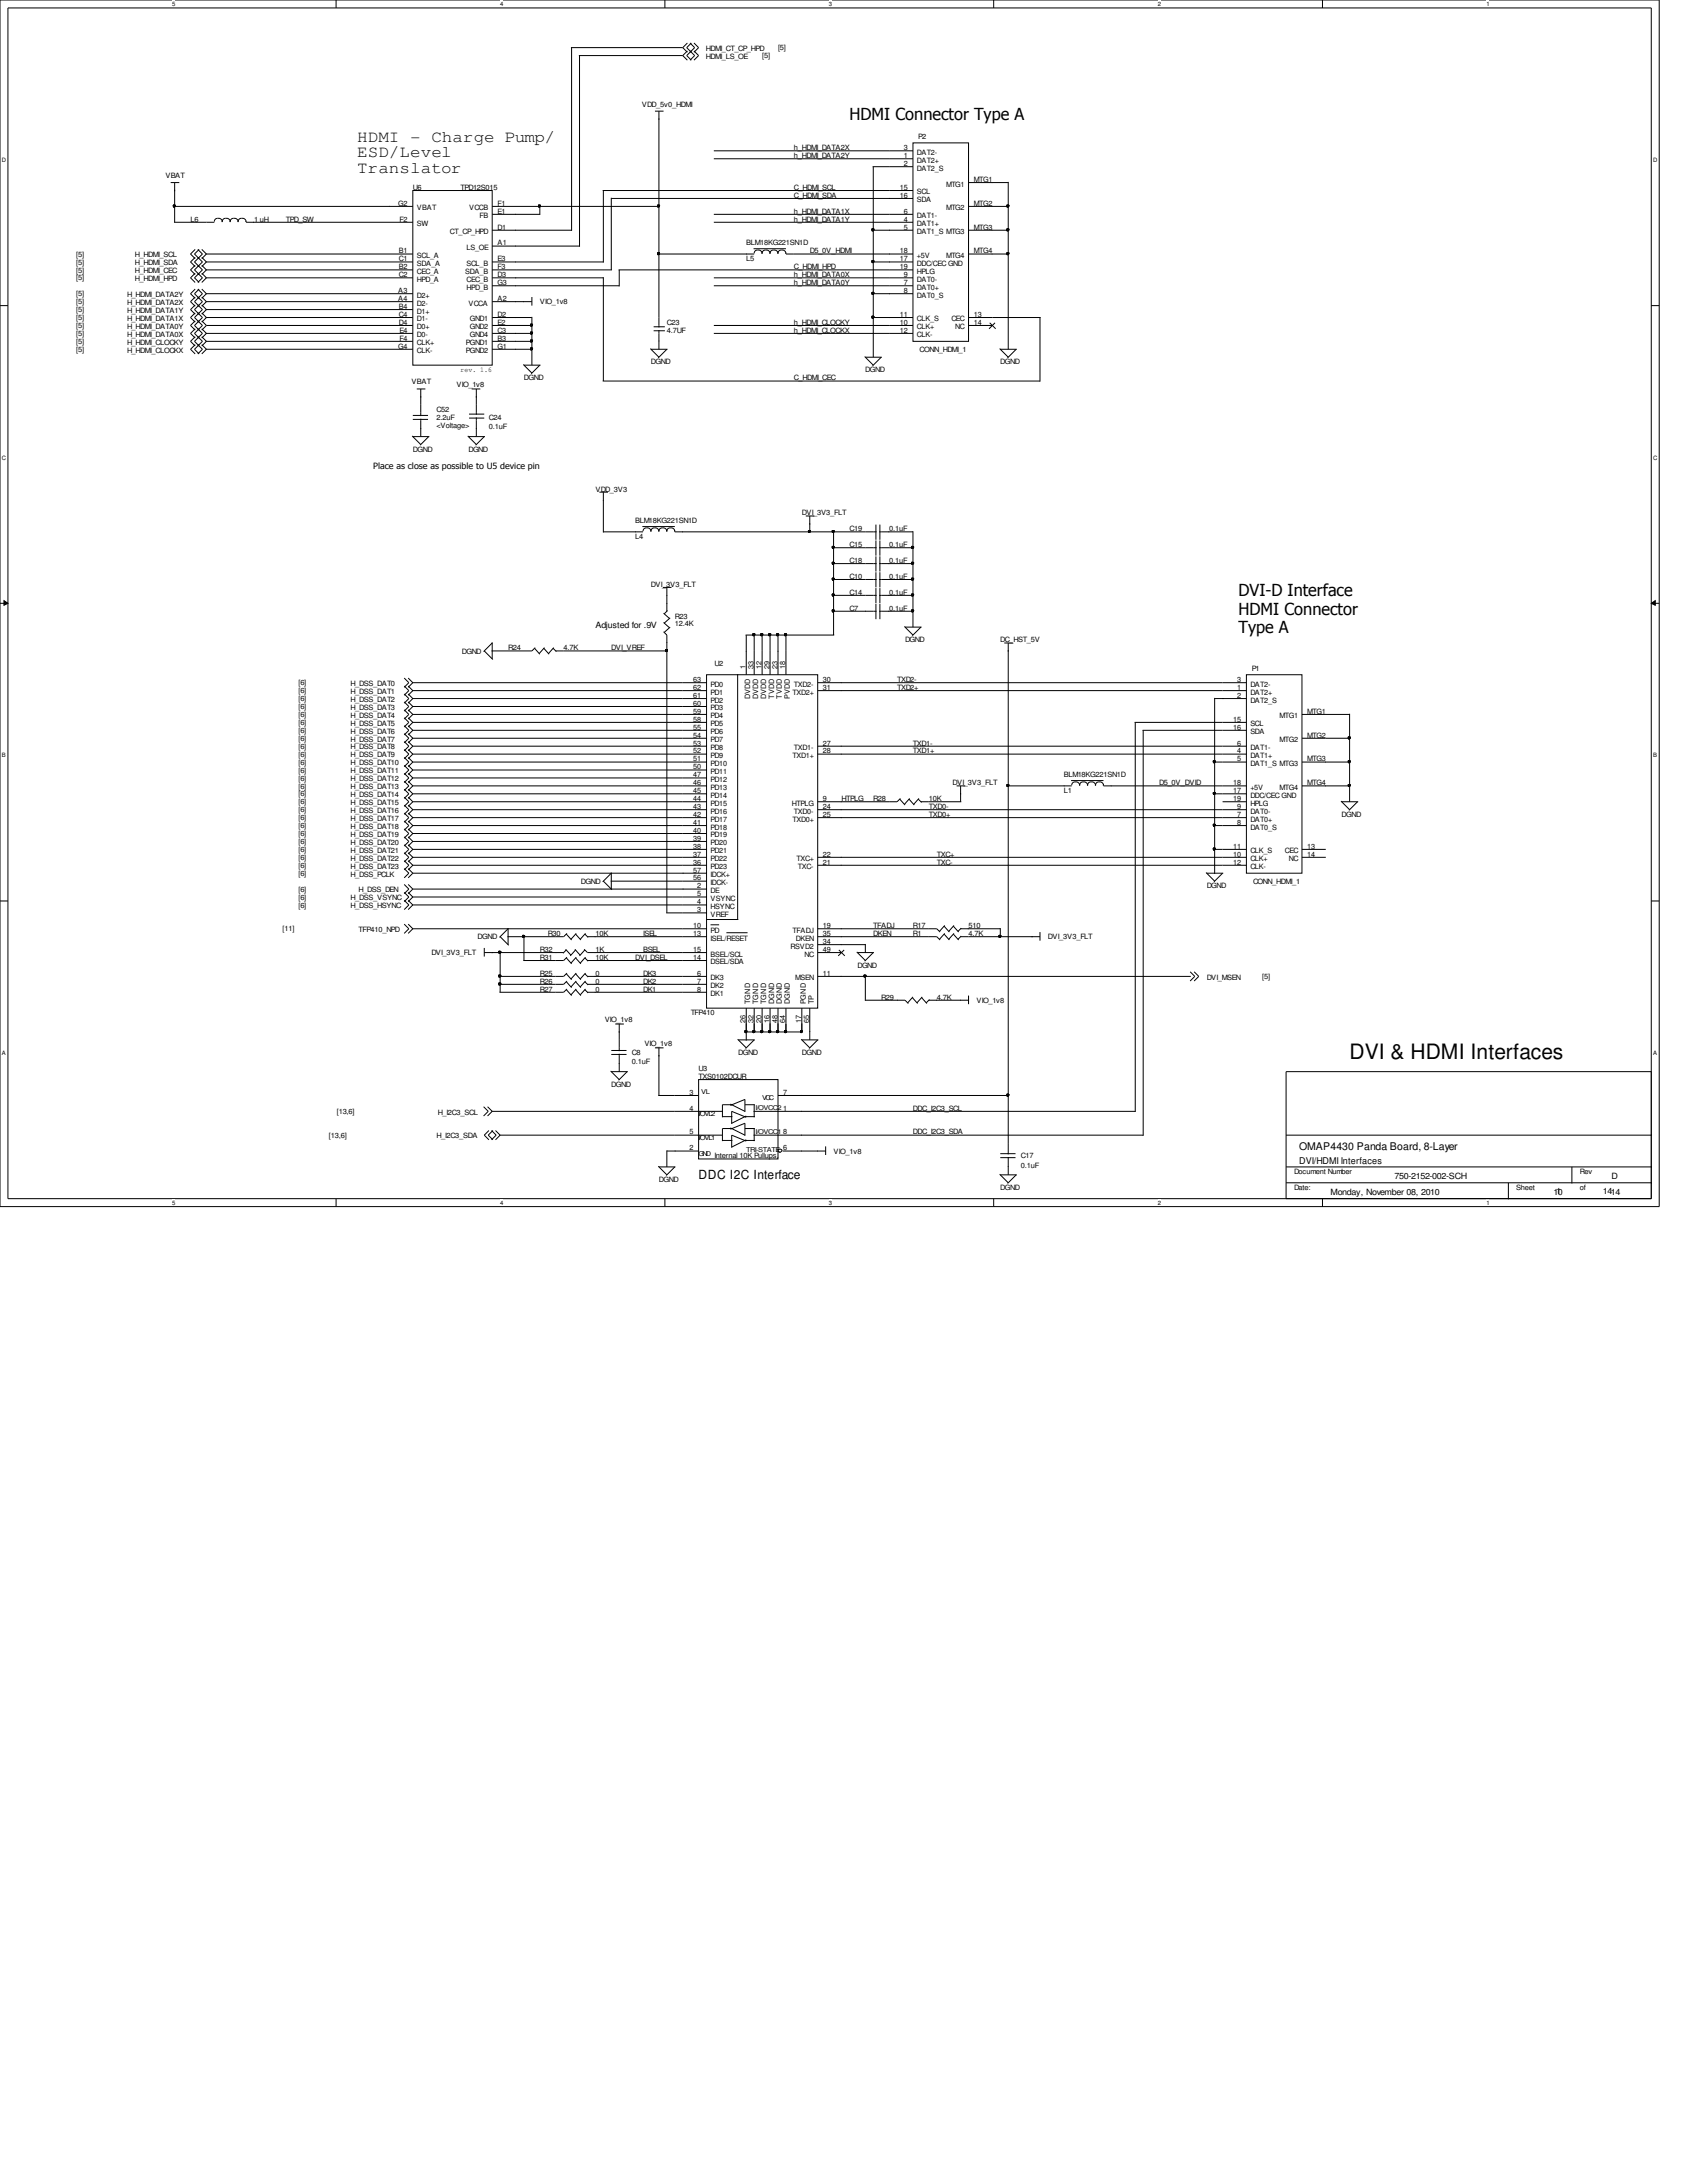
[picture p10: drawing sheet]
<svg xmlns="http://www.w3.org/2000/svg" width="216mm" height="279mm" viewBox="0 0 216 279" stroke-linecap="round" stroke-linejoin="round" font-family="sans-serif">
<defs><g id="words">
<text font-size="2.7" x="172.7" y="135.6">DVI &amp; HDMI Interfaces</text>
<g font-size="2.1">
<text x="108.7" y="15.3">HDMI Connector Type A</text>
<text x="45.7" y="18.1">HDMI - Charge Pump/</text>
<text x="45.7" y="20.2">ESD/Level</text>
<text x="45.7" y="22.2">Translator</text>
<text x="158.5" y="76.3">DVI-D Interface</text>
<text x="158.5" y="78.7">HDMI Connector</text>
<text x="158.5" y="81">Type A</text>
</g>
<text font-size="1.6" x="89.4" y="150.9">DDC I2C Interface</text>
<text font-size="1.4" x="166.3" y="147.2">OMAP4430 Panda Board, 8-Layer</text>
<text font-size="1.2" x="166.3" y="149">DVI/HDMI Interfaces</text>
<g font-size="1.1">
<text x="47.8" y="60">Place as close as possible to U5 device pin</text>
<text x="76.2" y="80.3">Adjusted for .9V</text>
<text x="170.3" y="152.9">Monday, November 08, 2010</text>
<text x="178.5" y="150.9">750-2152-002-SCH</text>
<text x="198.8" y="152.9">10</text>
<text x="199.1" y="152.8">1</text>
<text x="205.1" y="152.8">1414</text>
<text x="206.2" y="150.9">D</text>
</g>
<g font-size=".9">
<text x="90.3" y="7.5">HDMI_LS_OE</text>
<text x="90.3" y="6.5">HDMI_CT_CP_HPD</text>
<text x="97.5" y="7.5">[5]</text>
<text x="99.6" y="6.4">[5]</text>
<text x="82.1" y="13.6">VDD_5v0_HDMI</text>
<text x="117.5" y="17.8">P2</text>
<text x="21.2" y="22.8">VBAT</text>
<text x="101.6" y="19.2">h_HDMI_DATA2X</text>
<text x="101.6" y="20.2">h_HDMI_DATA2Y</text>
<text x="115.7" y="20.2">1</text>
<text x="115.7" y="21.3">2</text>
<text x="115.7" y="19.2">3</text>
<text x="117.3" y="20.8">DAT2+</text>
<text x="117.3" y="21.8">DAT2_S</text>
<text x="117.3" y="19.8">DAT2-</text>
<text x="121.1" y="23.9">MTG1</text>
<text x="124.6" y="23.3">MTG1</text>
<text x="24.4" y="28.4">L6</text>
<text x="32.5" y="28.4">1 uH</text>
<text x="36.6" y="28.4">TPD_SW</text>
<text x="51" y="26.3">G2</text>
<text x="51.1" y="28.4">F2</text>
<text x="52.8" y="24.3">U6</text>
<text x="53.3" y="26.9">VBAT</text>
<text x="53.3" y="29">SW</text>
<text x="57.6" y="30">CT_CP_HPD</text>
<text x="58.9" y="24.3">TPD12S015</text>
<text x="60" y="26.9">VCCB</text>
<text x="61.4" y="27.9">FB</text>
<text x="63.7" y="29.4">D1</text>
<text x="63.7" y="26.3">F1</text>
<text x="63.7" y="27.3">E1</text>
<text x="101.6" y="24.3">C_HDMI_SCL</text>
<text x="101.6" y="25.3">C_HDMI_SDA</text>
<text x="101.6" y="27.3">h_HDMI_DATA1X</text>
<text x="101.6" y="28.4">h_HDMI_DATA1Y</text>
<text x="115.1" y="24.3">15</text>
<text x="115.1" y="25.3">16</text>
<text x="115.7" y="28.4">4</text>
<text x="115.7" y="29.4">5</text>
<text x="115.7" y="27.3">6</text>
<text x="117.3" y="29">DAT1+</text>
<text x="117.3" y="30">DAT1_S MTG3</text>
<text x="117.3" y="27.9">DAT1-</text>
<text x="117.3" y="24.9">SCL</text>
<text x="117.3" y="25.9">SDA</text>
<text x="121.1" y="26.9">MTG2</text>
<text x="124.6" y="29.4">MTG3</text>
<text x="124.6" y="26.3">MTG2</text>
<text x="9.7" y="32.9">[5]</text>
<text x="9.7" y="33.9">[5]</text>
<text x="9.7" y="35.9">[5]</text>
<text x="9.7" y="34.9">[5]</text>
<text x="17.3" y="32.9">H_HDMI_SCL</text>
<text x="17.3" y="34">H_HDMI_SDA</text>
<text x="17.3" y="36">H_HDMI_HPD</text>
<text x="17.3" y="35">H_HDMI_CEC</text>
<text x="51.1" y="32.4">B1</text>
<text x="51.1" y="33.4">C1</text>
<text x="51.1" y="34.5">B2</text>
<text x="51.1" y="35.5">C2</text>
<text x="53.3" y="33">SCL_A</text>
<text x="53.3" y="34">SDA_A</text>
<text x="53.3" y="35.1">CEC_A</text>
<text x="59.5" y="35.1">SDA_B</text>
<text x="59.7" y="34">SCL_B</text>
<text x="59.7" y="32">LS_OE</text>
<text x="63.7" y="35.5">D3</text>
<text x="63.7" y="33.4">E3</text>
<text x="63.7" y="34.5">F3</text>
<text x="63.7" y="31.4">A1</text>
<text x="95.5" y="33.4">L5</text>
<text x="95.5" y="31.4">BLM18KG221SN1D</text>
<text x="101.6" y="34.5">C_HDMI_HPD</text>
<text x="101.6" y="35.5">h_HDMI_DATA0X</text>
<text x="103.6" y="32.4">D5_0V_HDMI</text>
<text x="115.1" y="33.4">17</text>
<text x="115.1" y="32.4">18</text>
<text x="115.1" y="34.5">19</text>
<text x="115.7" y="35.5">9</text>
<text x="117.3" y="34">DDC/CEC GND</text>
<text x="117.3" y="33">+5V</text>
<text x="117.3" y="35.1">HPLG</text>
<text x="121.1" y="33">MTG4</text>
<text x="124.6" y="32.4">MTG4</text>
<text x="9.7" y="41">[5]</text>
<text x="9.7" y="40">[5]</text>
<text x="9.7" y="38.9">[5]</text>
<text x="9.7" y="37.9">[5]</text>
<text x="9.7" y="42">[5]</text>
<text x="16.3" y="41.1">H_HDMI_DATA1X</text>
<text x="16.3" y="40">H_HDMI_DATA1Y</text>
<text x="16.3" y="39">H_HDMI_DATA2X</text>
<text x="16.3" y="38">H_HDMI_DATA2Y</text>
<text x="51" y="38.5">A4</text>
<text x="51" y="37.5">A3</text>
<text x="51.1" y="41.6">D4</text>
<text x="51.1" y="40.6">C4</text>
<text x="51.1" y="39.5">B4</text>
<text x="53.3" y="41.1">D1-</text>
<text x="53.3" y="40.1">D1+</text>
<text x="53.3" y="39.1">D2-</text>
<text x="53.3" y="38.1">D2+</text>
<text x="53.3" y="36.1">HPD_A</text>
<text x="59.7" y="36.1">CEC_B</text>
<text x="59.7" y="37.1">HPD_B</text>
<text x="59.9" y="39.1">VCCA</text>
<text x="60.1" y="41.1">GND1</text>
<text x="63.7" y="41.6">E2</text>
<text x="63.7" y="40.6">D2</text>
<text x="63.7" y="36.5">G3</text>
<text x="63.7" y="38.5">A2</text>
<text x="69.1" y="38.9">VIO_1v8</text>
<text x="85.3" y="41.6">C23</text>
<text x="101.6" y="41.6">h_HDMI_CLOCKY</text>
<text x="101.6" y="36.5">h_HDMI_DATA0Y</text>
<text x="115.1" y="41.6">10</text>
<text x="115.1" y="40.6">11</text>
<text x="115.7" y="36.5">7</text>
<text x="115.7" y="37.5">8</text>
<text x="117.3" y="37.1">DAT0+</text>
<text x="117.3" y="38.1">DAT0_S</text>
<text x="117.3" y="36.1">DAT0-</text>
<text x="117.3" y="41.1">CLK_S</text>
<text x="121.8" y="41.1">CEC</text>
<text x="124.6" y="40.6">13</text>
<text x="124.6" y="41.6">14</text>
<text x="9.7" y="45">[5]</text>
<text x="9.7" y="44">[5]</text>
<text x="9.7" y="43">[5]</text>
<text x="16.3" y="45.1">H_HDMI_CLOCKX</text>
<text x="16.3" y="44.1">H_HDMI_CLOCKY</text>
<text x="16.3" y="43.1">H_HDMI_DATA0X</text>
<text x="16.3" y="42.1">H_HDMI_DATA0Y</text>
<text x="51" y="44.6">G4</text>
<text x="51.1" y="43.6">F4</text>
<text x="51.1" y="42.6">E4</text>
<text x="53.3" y="44.2">CLK+</text>
<text x="53.3" y="45.2">CLK-</text>
<text x="53.3" y="43.2">D0-</text>
<text x="53.3" y="42.2">D0+</text>
<text x="58.9" y="47.7">rev. 1.6</text>
<text x="59.6" y="45.2">PGND2</text>
<text x="59.6" y="44.2">PGND1</text>
<text x="60.1" y="43.2">GND4</text>
<text x="60.1" y="42.2">GND2</text>
<text x="63.7" y="44.6">G1</text>
<text x="63.7" y="42.6">C3</text>
<text x="63.7" y="43.6">B3</text>
<text x="83.3" y="46.7">DGND</text>
<text x="85.3" y="42.6">4.7UF</text>
<text x="101.6" y="42.6">h_HDMI_CLOCKX</text>
<text x="110.7" y="47.7">DGND</text>
<text x="115.1" y="42.6">12</text>
<text x="117.3" y="42.2">CLK+</text>
<text x="117.3" y="43.2">CLK-</text>
<text x="117.7" y="45">CONN_HDMI_1</text>
<text x="122.3" y="42.2">NC</text>
<text x="128" y="46.7">DGND</text>
<text x="52.7" y="49.2">VBAT</text>
<text x="55.9" y="52.7">C52</text>
<text x="55.9" y="53.8">2.2uF</text>
<text x="58.4" y="49.5">VIO_1v8</text>
<text x="62.6" y="53.8">C24</text>
<text x="67.1" y="48.7">DGND</text>
<text x="101.6" y="48.7">C_HDMI_CEC</text>
<text x="52.8" y="57.8">DGND</text>
<text x="55.9" y="54.8">&lt;Voltage&gt;</text>
<text x="59.9" y="57.8">DGND</text>
<text x="62.6" y="54.9">0.1uF</text>
<text x="76.2" y="62.9">VDD_3V3</text>
<text x="102.6" y="66">DVI_3V3_FLT</text>
<text x="81.3" y="69">L4</text>
<text x="81.3" y="67">BLM18KG221SN1D</text>
<text x="108.7" y="68">C19</text>
<text x="108.7" y="70">C15</text>
<text x="113.8" y="68">0.1uF</text>
<text x="113.8" y="70">0.1uF</text>
<text x="83.3" y="75.1">DVI_3V3_FLT</text>
<text x="108.7" y="72.1">C18</text>
<text x="108.7" y="76.1">C14</text>
<text x="108.7" y="74.1">C10</text>
<text x="113.8" y="72.1">0.1uF</text>
<text x="113.8" y="76.1">0.1uF</text>
<text x="113.8" y="74.1">0.1uF</text>
<text x="59.1" y="83.7">DGND</text>
<text x="65" y="83.2">R24</text>
<text x="72.1" y="83.2">4.7K</text>
<text x="78.2" y="83.2">DVI_VREF</text>
<text x="86.4" y="79.2">R23</text>
<text x="86.4" y="80.2">12.4K</text>
<text x="108.7" y="78.1">C7</text>
<text x="113.8" y="78.1">0.1uF</text>
<text x="115.8" y="82.2">DGND</text>
<text x="128" y="82.2">DC_HST_5V</text>
<text x="38.2" y="87.7">[6]</text>
<text x="38.2" y="88.7">[6]</text>
<text x="38.2" y="89.7">[6]</text>
<text x="44.9" y="87.8">H_DSS_DAT0</text>
<text x="44.9" y="88.8">H_DSS_DAT1</text>
<text x="44.9" y="89.8">H_DSS_DAT2</text>
<text x="88.7" y="89.3">61</text>
<text x="88.7" y="88.3">62</text>
<text x="88.7" y="87.3">63</text>
<text x="90.9" y="89.9">PD2</text>
<text x="90.9" y="88.9">PD1</text>
<text x="90.9" y="87.9">PD0</text>
<text x="91.4" y="85.3">U2</text>
<text x="95.4" y="85.7" transform="rotate(-90 95.4 85.7)">1</text>
<text x="96" y="89.5" transform="rotate(-90 96 89.5)">DVDD</text>
<text x="96.4" y="85.7" transform="rotate(-90 96.4 85.7)">33</text>
<text x="97" y="89.5" transform="rotate(-90 97 89.5)">DVDD</text>
<text x="97.5" y="85.7" transform="rotate(-90 97.5 85.7)">12</text>
<text x="98" y="89.5" transform="rotate(-90 98 89.5)">DVDD</text>
<text x="98.5" y="85.7" transform="rotate(-90 98.5 85.7)">29</text>
<text x="99.1" y="89.4" transform="rotate(-90 99.1 89.4)">TVDD</text>
<text x="99.5" y="85.7" transform="rotate(-90 99.5 85.7)">23</text>
<text x="100.1" y="89.4" transform="rotate(-90 100.1 89.4)">TVDD</text>
<text x="100.5" y="85.7" transform="rotate(-90 100.5 85.7)">18</text>
<text x="101.1" y="89.4" transform="rotate(-90 101.1 89.4)">PVDD</text>
<text x="101.4" y="88.9">TXD2+</text>
<text x="101.6" y="87.9">TXD2-</text>
<text x="105.3" y="87.3">30</text>
<text x="105.3" y="88.3">31</text>
<text x="114.8" y="88.3">TXD2+</text>
<text x="114.8" y="87.3">TXD2-</text>
<text x="158.3" y="88.3">1</text>
<text x="158.3" y="89.3">2</text>
<text x="158.3" y="87.3">3</text>
<text x="160" y="88.9">DAT2+</text>
<text x="160" y="89.9">DAT2_S</text>
<text x="160" y="87.9">DAT2-</text>
<text x="160.2" y="85.9">P1</text>
<text x="38.2" y="90.8">[6]</text>
<text x="38.2" y="91.8">[6]</text>
<text x="38.2" y="92.8">[6]</text>
<text x="38.2" y="93.8">[6]</text>
<text x="38.2" y="94.8">[6]</text>
<text x="38.2" y="95.8">[6]</text>
<text x="44.9" y="90.8">H_DSS_DAT3</text>
<text x="44.9" y="91.9">H_DSS_DAT4</text>
<text x="44.9" y="92.9">H_DSS_DAT5</text>
<text x="44.9" y="93.9">H_DSS_DAT6</text>
<text x="44.9" y="94.9">H_DSS_DAT7</text>
<text x="44.9" y="95.9">H_DSS_DAT8</text>
<text x="88.7" y="95.4">53</text>
<text x="88.7" y="94.4">54</text>
<text x="88.7" y="93.4">55</text>
<text x="88.7" y="92.4">58</text>
<text x="88.7" y="91.4">59</text>
<text x="88.7" y="90.3">60</text>
<text x="90.9" y="95">PD7</text>
<text x="90.9" y="94">PD6</text>
<text x="90.9" y="93">PD5</text>
<text x="90.9" y="91.9">PD4</text>
<text x="90.9" y="90.9">PD3</text>
<text x="105.3" y="95.4">27</text>
<text x="116.8" y="95.4">TXD1-</text>
<text x="157.8" y="92.4">15</text>
<text x="157.8" y="93.4">16</text>
<text x="158.3" y="95.4">6</text>
<text x="160" y="93">SCL</text>
<text x="160" y="94">SDA</text>
<text x="163.7" y="95">MTG2</text>
<text x="163.7" y="91.9">MTG1</text>
<text x="167.3" y="94.4">MTG2</text>
<text x="167.3" y="91.4">MTG1</text>
<text x="38.2" y="96.9">[6]</text>
<text x="38.2" y="97.9">[6]</text>
<text x="38.2" y="98.9">[6]</text>
<text x="38.2" y="99.9">[6]</text>
<text x="38.2" y="100.9">[6]</text>
<text x="38.2" y="101.9">[6]</text>
<text x="44.9" y="96.9">H_DSS_DAT9</text>
<text x="44.9" y="98">H_DSS_DAT10</text>
<text x="44.9" y="99">H_DSS_DAT11</text>
<text x="44.9" y="100">H_DSS_DAT12</text>
<text x="44.9" y="101">H_DSS_DAT13</text>
<text x="88.7" y="101.5">45</text>
<text x="88.7" y="100.5">46</text>
<text x="88.7" y="99.5">47</text>
<text x="88.7" y="98.5">50</text>
<text x="88.7" y="97.5">51</text>
<text x="88.7" y="96.4">52</text>
<text x="90.9" y="99.1">PD11</text>
<text x="90.9" y="98">PD10</text>
<text x="90.9" y="97">PD9</text>
<text x="90.9" y="96">PD8</text>
<text x="90.9" y="101.1">PD13</text>
<text x="90.9" y="100.1">PD12</text>
<text x="101.4" y="97">TXD1+</text>
<text x="101.6" y="96">TXD1-</text>
<text x="105.3" y="96.4">28</text>
<text x="116.8" y="96.4">TXD1+</text>
<text x="121.9" y="100.5">DVI_3V3_FLT</text>
<text x="136.1" y="101.5">L1</text>
<text x="136.1" y="99.5">BLM18KG221SN1D</text>
<text x="148.3" y="100.5">D5_0V_DVID</text>
<text x="157.8" y="101.5">17</text>
<text x="157.8" y="100.5">18</text>
<text x="158.3" y="96.4">4</text>
<text x="158.3" y="97.5">5</text>
<text x="160" y="97">DAT1+</text>
<text x="160" y="98">DAT1_S MTG3</text>
<text x="160" y="96">DAT1-</text>
<text x="160" y="101.1">+5V</text>
<text x="163.7" y="101.1">MTG4</text>
<text x="167.3" y="97.5">MTG3</text>
<text x="167.3" y="100.5">MTG4</text>
<text x="38.2" y="103">[6]</text>
<text x="38.2" y="104">[6]</text>
<text x="38.2" y="105">[6]</text>
<text x="38.2" y="106">[6]</text>
<text x="38.2" y="107">[6]</text>
<text x="44.9" y="102">H_DSS_DAT14</text>
<text x="44.9" y="103">H_DSS_DAT15</text>
<text x="44.9" y="104.1">H_DSS_DAT16</text>
<text x="44.9" y="105.1">H_DSS_DAT17</text>
<text x="44.9" y="106.1">H_DSS_DAT18</text>
<text x="44.9" y="107.1">H_DSS_DAT19</text>
<text x="88.7" y="107.6">39</text>
<text x="88.7" y="106.6">40</text>
<text x="88.7" y="105.6">41</text>
<text x="88.7" y="104.6">42</text>
<text x="88.7" y="103.5">43</text>
<text x="88.7" y="102.5">44</text>
<text x="90.9" y="107.2">PD19</text>
<text x="90.9" y="106.2">PD18</text>
<text x="90.9" y="105.2">PD17</text>
<text x="90.9" y="104.1">PD16</text>
<text x="90.9" y="103.1">PD15</text>
<text x="90.9" y="102.1">PD14</text>
<text x="101.3" y="103.1">HTPLG</text>
<text x="101.4" y="105.2">TXD0+</text>
<text x="101.6" y="104.1">TXD0-</text>
<text x="105.3" y="102.5">9</text>
<text x="105.3" y="103.5">24</text>
<text x="105.3" y="104.6">25</text>
<text x="107.7" y="102.5">HTPLG</text>
<text x="111.8" y="102.5">R28</text>
<text x="118.9" y="102.5">10K</text>
<text x="118.9" y="104.6">TXD0+</text>
<text x="118.9" y="103.5">TXD0-</text>
<text x="157.8" y="102.5">19</text>
<text x="158.3" y="104.6">7</text>
<text x="158.3" y="105.6">8</text>
<text x="158.3" y="103.5">9</text>
<text x="160" y="105.2">DAT0+</text>
<text x="160" y="106.2">DAT0_S</text>
<text x="160" y="104.1">DAT0-</text>
<text x="160" y="102.1">DDC/CEC GND</text>
<text x="160" y="103.1">HPLG</text>
<text x="171.7" y="104.6">DGND</text>
<text x="38.2" y="108">[6]</text>
<text x="38.2" y="109.1">[6]</text>
<text x="38.2" y="110.1">[6]</text>
<text x="38.2" y="111.1">[6]</text>
<text x="38.2" y="112.1">[6]</text>
<text x="44.9" y="108.1">H_DSS_DAT20</text>
<text x="44.9" y="109.1">H_DSS_DAT21</text>
<text x="44.9" y="110.2">H_DSS_DAT22</text>
<text x="44.9" y="111.2">H_DSS_DAT23</text>
<text x="44.9" y="112.2">H_DSS_PCLK</text>
<text x="74.3" y="113.1">DGND</text>
<text x="88.7" y="110.7">36</text>
<text x="88.7" y="109.6">37</text>
<text x="88.7" y="108.6">38</text>
<text x="88.7" y="112.7">56</text>
<text x="88.7" y="111.7">57</text>
<text x="89.2" y="113.7">2</text>
<text x="90.9" y="113.3">IDCK-</text>
<text x="90.9" y="112.3">IDCK+</text>
<text x="90.9" y="111.3">PD23</text>
<text x="90.9" y="110.2">PD22</text>
<text x="90.9" y="109.2">PD21</text>
<text x="90.9" y="108.2">PD20</text>
<text x="101.9" y="110.2">TXC+</text>
<text x="102.1" y="111.3">TXC-</text>
<text x="105.3" y="110.7">21</text>
<text x="105.3" y="109.6">22</text>
<text x="119.9" y="109.6">TXC+</text>
<text x="119.9" y="110.7">TXC-</text>
<text x="154.4" y="113.7">DGND</text>
<text x="157.8" y="109.6">10</text>
<text x="157.8" y="108.6">11</text>
<text x="157.8" y="110.7">12</text>
<text x="160" y="110.2">CLK+</text>
<text x="160" y="109.2">CLK_S</text>
<text x="160" y="111.3">CLK-</text>
<text x="160.4" y="113.1">CONN_HDMI_1</text>
<text x="164.4" y="109.2">CEC</text>
<text x="164.9" y="110.2">NC</text>
<text x="167.3" y="108.6">13</text>
<text x="167.3" y="109.6">14</text>
<text x="36.2" y="119.2">[11]</text>
<text x="38.2" y="114.1">[6]</text>
<text x="38.2" y="115.1">[6]</text>
<text x="38.2" y="116.2">[6]</text>
<text x="44.9" y="115.2">H_DSS_VSYNC</text>
<text x="44.9" y="116.2">H_DSS_HSYNC</text>
<text x="45.9" y="119.3">TFP410_NPD</text>
<text x="45.9" y="114.2">H_DSS_DEN</text>
<text x="70.1" y="119.8">R30</text>
<text x="76.2" y="119.8">10K</text>
<text x="82.3" y="119.8">ISEL</text>
<text x="88.7" y="118.8">10</text>
<text x="88.7" y="119.8">13</text>
<text x="89.2" y="116.8">3</text>
<text x="89.2" y="115.7">4</text>
<text x="89.2" y="114.7">5</text>
<text x="90.9" y="114.3">DE</text>
<text x="90.9" y="117.3">VREF</text>
<text x="90.9" y="116.3">HSYNC</text>
<text x="90.9" y="115.3">VSYNC</text>
<text x="90.9" y="119.4">PD</text>
<text x="101.4" y="119.4">TFADJ</text>
<text x="105.3" y="118.8">19</text>
<text x="105.3" y="119.8">35</text>
<text x="111.8" y="119.8">DKEN</text>
<text x="111.8" y="118.8">TFADJ</text>
<text x="116.8" y="119.8">R1</text>
<text x="116.8" y="118.8">R17</text>
<text x="124" y="119.8">4.7K</text>
<text x="124" y="118.8">510</text>
<text x="55.2" y="122.3">DVI_3V3_FLT</text>
<text x="61.1" y="120.2">DGND</text>
<text x="69.1" y="121.8">R32</text>
<text x="69.1" y="122.9">R31</text>
<text x="69.1" y="125.9">R26</text>
<text x="69.1" y="124.9">R25</text>
<text x="76.2" y="121.8">1K</text>
<text x="76.2" y="122.9">10K</text>
<text x="76.2" y="125.9">0</text>
<text x="76.2" y="124.9">0</text>
<text x="81.3" y="122.9">DVI_DSEL</text>
<text x="82.3" y="121.8">BSEL</text>
<text x="82.3" y="125.9">DK2</text>
<text x="82.3" y="124.9">DK3</text>
<text x="88.7" y="122.9">14</text>
<text x="88.7" y="121.8">15</text>
<text x="89.2" y="124.9">6</text>
<text x="89.2" y="125.9">7</text>
<text x="90.9" y="125.5">DK3</text>
<text x="90.9" y="120.4">ISEL/RESET</text>
<text x="90.9" y="123.4">DSEL/SDA</text>
<text x="90.9" y="122.4">BSEL/SCL</text>
<text x="101.2" y="121.4">RSVD2</text>
<text x="101.8" y="125.5">MSEN</text>
<text x="101.9" y="120.4">DKEN</text>
<text x="103" y="122.4">NC</text>
<text x="105.3" y="124.9">11</text>
<text x="105.3" y="120.8">34</text>
<text x="105.3" y="121.8">49</text>
<text x="109.7" y="123.9">DGND</text>
<text x="134.1" y="120.2">DVI_3V3_FLT</text>
<text x="154.4" y="125.4">DVI_MSEN</text>
<text x="161.5" y="125.3">[5]</text>
<text x="69.1" y="126.9">R27</text>
<text x="76.2" y="126.9">0</text>
<text x="77.4" y="130.8">VIO_1v8</text>
<text x="82.3" y="126.9">DK1</text>
<text x="88.4" y="130">TFP410</text>
<text x="89.2" y="126.9">8</text>
<text x="90.9" y="126.5">DK2</text>
<text x="90.9" y="127.5">DK1</text>
<text x="95.4" y="130.9" transform="rotate(-90 95.4 130.9)">26</text>
<text x="96" y="128.5" transform="rotate(-90 96 128.5)">TGND</text>
<text x="96.4" y="130.9" transform="rotate(-90 96.4 130.9)">32</text>
<text x="97" y="128.5" transform="rotate(-90 97 128.5)">TGND</text>
<text x="97.5" y="130.9" transform="rotate(-90 97.5 130.9)">20</text>
<text x="98" y="128.5" transform="rotate(-90 98 128.5)">TGND</text>
<text x="98.5" y="130.9" transform="rotate(-90 98.5 130.9)">16</text>
<text x="99.1" y="128.5" transform="rotate(-90 99.1 128.5)">DGND</text>
<text x="99.5" y="130.9" transform="rotate(-90 99.5 130.9)">48</text>
<text x="100.1" y="128.5" transform="rotate(-90 100.1 128.5)">DGND</text>
<text x="100.5" y="130.9" transform="rotate(-90 100.5 130.9)">64</text>
<text x="101.1" y="128.5" transform="rotate(-90 101.1 128.5)">DGND</text>
<text x="102.5" y="130.9" transform="rotate(-90 102.5 130.9)">17</text>
<text x="103.1" y="128.5" transform="rotate(-90 103.1 128.5)">PGND</text>
<text x="103.5" y="130.9" transform="rotate(-90 103.5 130.9)">65</text>
<text x="104.1" y="128.5" transform="rotate(-90 104.1 128.5)">TP</text>
<text x="112.8" y="127.9">R29</text>
<text x="119.9" y="127.9">4.7K</text>
<text x="125" y="128.4">VIO_1v8</text>
<text x="80.9" y="135">C8</text>
<text x="80.9" y="136.2">0.1uF</text>
<text x="82.5" y="133.9">VIO_1v8</text>
<text x="89.4" y="137.1">U3</text>
<text x="94.5" y="135">DGND</text>
<text x="102.6" y="135">DGND</text>
<text x="43.1" y="142.6">[13,6]</text>
<text x="56" y="142.7">H_I2C3_SCL</text>
<text x="78.2" y="139.1">DGND</text>
<text x="88.2" y="140.1">3</text>
<text x="88.2" y="142.2">4</text>
<text x="89.4" y="138.1">TXS0102DCUR</text>
<text x="100.2" y="142.2">1</text>
<text x="100.2" y="140.1">7</text>
<text x="116.8" y="142.2">DDC_I2C3_SCL</text>
<text x="42.1" y="145.6">[13,6]</text>
<text x="55.9" y="145.7">H_I2C3_SDA</text>
<text x="88.2" y="147.2">2</text>
<text x="88.2" y="145.2">5</text>
<text x="91.4" y="148.3">Internal 10K Pullups.</text>
<text x="100.2" y="147.2">6</text>
<text x="100.2" y="145.2">8</text>
<text x="106.7" y="147.7">VIO_1v8</text>
<text x="116.8" y="145.2">DDC_I2C3_SDA</text>
<text x="130.6" y="148.3">C17</text>
<text x="130.6" y="149.4">0.1uF</text>
<text x="84.3" y="151.3">DGND</text>
<text x="128" y="152.3">DGND</text>
<text x="165.6" y="152.3">Date:</text>
<text x="165.6" y="150.3">Document Number</text>
<text x="194.1" y="152.3">Sheet</text>
<text x="202.2" y="150.3">Rev</text>
<text x="202.2" y="152.3">of</text>
</g>
<g font-size=".8">
<text x="22" y=".8">5</text>
<text x="64" y=".8">4</text>
<text x="106.1" y=".8">3</text>
<text x="148.2" y=".8">2</text>
<text x="190.2" y=".8">1</text>
<text x=".3" y="20.7">D</text>
<text x="211.6" y="20.7">D</text>
<text x=".3" y="58.8">C</text>
<text x="211.6" y="58.8">C</text>
<text x=".3" y="96.9">B</text>
<text x="211.6" y="96.9">B</text>
<text x=".3" y="135">A</text>
<text x="211.6" y="135">A</text>
<text x="89.4" y="142.8">I/OVL2</text>
<text x="89.7" y="140">VL</text>
<text x="96.7" y="142.1">I/OVCC2</text>
<text x="97.5" y="140.8">VCC</text>
<text x="89.4" y="147.9">GND</text>
<text x="89.4" y="145.9">I/OVL1</text>
<text x="95.5" y="147.5">TRI-STATE</text>
<text x="96.7" y="145.1">I/OVCC1</text>
<text x="22" y="154.2">5</text>
<text x="64" y="154.2">4</text>
<text x="106.1" y="154.2">3</text>
<text x="148.2" y="154.2">2</text>
<text x="190.2" y="154.2">1</text>
</g>
</g></defs>
<path d="M0 0h212.3v154.4h-212.3zM1 1h210.3v152.4h-210.3z" fill="none" stroke="#000" stroke-width=".13"/>
<g fill="#fff">
<path d="M22 .1h.4v.8h-.4z"/>
<path d="M22 153.5h.4v.8h-.4z"/>
</g>
<path d="M43 0v1M43 153.4v1" fill="none" stroke="#000" stroke-width=".13"/>
<g fill="#fff">
<path d="M64 .1h.3v.8h-.3z"/>
<path d="M64 153.5h.3v.8h-.3z"/>
</g>
<path d="M85.1 0v1M85.1 153.4v1" fill="none" stroke="#000" stroke-width=".13"/>
<g fill="#fff">
<path d="M106.1 .1h.3v.8h-.3z"/>
<path d="M106.1 153.5h.3v.8h-.3z"/>
</g>
<path d="M127.2 0v1M127.2 153.4v1" fill="none" stroke="#000" stroke-width=".13"/>
<g fill="#fff">
<path d="M148.2 .1h.3v.8h-.3z"/>
<path d="M148.2 153.5h.3v.8h-.3z"/>
</g>
<path d="M169.2 0v1M169.2 153.4v1" fill="none" stroke="#000" stroke-width=".13"/>
<g fill="#fff">
<path d="M190.2 .1h.4v.8h-.4z"/>
<path d="M190.2 153.5h.4v.8h-.4z"/>
<path d="M.3 20.1h.5v.8h-.5z"/>
<path d="M211.6 20.1h.5v.8h-.5z"/>
<path d="M.3 58.2h.5v.8h-.5z"/>
<path d="M211.6 58.2h.5v.8h-.5z"/>
</g>
<path d="M0 39.1h1M211.3 39.1h1" fill="none" stroke="#000" stroke-width=".13"/>
<g fill="#fff">
<path d="M.3 96.3h.4v.8h-.4z"/>
<path d="M211.6 96.3h.4v.8h-.4z"/>
</g>
<path d="M0 77.2h1M.5 76.9l.5 .3-.5 .3zM211.3 77.2l.5-.3v.6zM211.3 77.2h1" fill="none" stroke="#000" stroke-width=".13"/>
<path d="M.5 76.9l.5 .3-.5 .3zM211.3 77.2l.5-.3v.6z" fill="#000"/>
<g fill="#fff">
<path d="M.3 134.4h.4v.8h-.4z"/>
<path d="M211.6 134.4h.4v.8h-.4z"/>
</g>
<g fill="none" stroke="#000" stroke-width=".13">
<path d="M73.1 6.1h14.3M73.2 6.1v23.4M74.1 7.1h13.3M74.2 7.1v24.5M83.8 14.2h1.1M84.3 14.2v27.7M87.4 7.1l.6 .6M87.4 6.1l.6 .6M88 6.5l-.6 .6M88 5.5l-.6 .6M88.3 5.5l.6 .6-1 1 .6 .6M88.5 5.5l-.6 .6 1 1-.6 .6"/>
<path d="M88.8 6.5l.6 .6-.6 .6M88.8 5.5l.6 .6-.6 .6M91.4 19.3h25.4M116.8 18.3h7.2v25.4h-7.2zM21.8 23.4h1.1M22.2 26.3h.2v.1h-.2zM22.3 28.4h5.1M22.4 23.4v5M22.4 26.4h30.4M25 38l-.6 .6 .6 .6M25 39l-.6 .6 .6 .6M25 37l-.6 .6 .6 .6"/>
<path d="M25 35l-.6 .6 .6 .6M25 31.9l-.6 .6 .6 .6M25 34l-.6 .5 .6 .6M25 32.9l-.6 .6 .6 .6M25.3 37l.6 .6-1 1 1 1-1 1 1 1.1-1 1 1 1-1 1 .6 .6M25.3 31.9l.6 .6-1 1 1 1-1 1.1 .6 .6M25.5 37l-.6 .6 1 1-1 1 1 1-1 1.1 1 1-1 1 1 1-.6 .6M25.5 31.9l-.6 .6 1 1-1 1 1 1.1-.6 .6M25.8 38l.6 .6-.6 .6M25.8 37l.6 .6-.6 .6M25.8 39l.6 .6-.6 .6M25.8 35l.6 .6-.6 .6"/>
<path d="M25.8 31.9l.6 .6-.6 .6M25.8 32.9l.6 .6-.6 .6M25.8 34l.6 .5-.6 .6M26.3 38.6h26.5M26.3 32.5h26.5M26.3 37.6h26.5M26.3 35.6h26.5M26.3 33.5h26.5M26.3 34.5h26.5M26.3 39.6h26.5M27.4 28.4a.52 .52 0 0 1 .5-.5 .52 .52 0 0 1 .5 .5M28.4 28.4a.52 .52 0 0 1 .6-.5 .52 .52 0 0 1 .5 .5h-.1"/>
<path d="M29.5 28.4a.52 .52 0 0 1 .5-.5 .52 .52 0 0 1 .5 .5h-.1M30.5 28.4a.52 .52 0 0 1 .5-.5 .52 .52 0 0 1 .5 .5h-.1M31.5 28.4h21.3M52.8 24.4h10.2v22.3h-10.2zM63 38.6h5.1M63 29.5h10.2M63 26.4h21.3M63 27.4h6.1M63 36.6h16.2M63 35.6h14.2M63 33.5h14.2M63 34.5h15.3"/>
<path d="M63 31.5h11.2M68.1 38v1.1M68.9 26.3h.2v.1h-.2zM69.1 26.4v1.1M77.1 24.4h39.7M77.2 24.4v9.2M77.2 35.5v13.3M78.2 25.3v9.2M78.2 25.4h38.6M79.2 34.5h37.6M79.2 34.5v2.2M84.2 32.4h.2v.1h-.2z"/>
<path d="M84.2 26.3h.2v.1h-.2zM84.3 32.5h12.2M91.4 28.4h25.4M91.4 20.3h25.4M91.4 27.4h25.4M91.4 36.6h25.4M91.4 35.6h25.4M96.4 31.8h4.2M96.5 32.4a.52 .52 0 0 1 .5-.4 .52 .52 0 0 1 .5 .4M97.5 32.4a.52 .52 0 0 1 .5-.4 .52 .52 0 0 1 .6 .4h-.1M98.6 32.4a.52 .52 0 0 1 .5-.4 .52 .52 0 0 1 .5 .4h-.1M99.6 32.4a.52 .52 0 0 1 .5-.4 .52 .52 0 0 1 .5 .4h-.1"/>
<path d="M100.6 32.5h16.2M111.6 29.3h.2v.2h-.2zM111.6 37.4h.2v.2h-.2zM111.6 33.4h.2v.2h-.2zM111.7 21.3h5.1M111.8 29.5h5M111.8 37.6h5M111.8 33.5h5M111.8 21.3v24.4M124 23.4h5M124 29.5h5M124 26.4h5"/>
<path d="M124 32.5h5M128.9 32.4h.2v.1h-.2zM128.9 29.3h.2v.2h-.2zM128.9 26.3h.2v.1h-.2zM129 23.3v21.4M25 40l-.6 .6 .6 .6M25 42.1l-.6 .6 .6 .6M25 41.1l-.6 .6 .6 .5M25 44.1l-.6 .6 .6 .6M25 43.1l-.6 .6 .6 .6M25.8 42.1l.6 .6-.6 .6M25.8 40l.6 .6-.6 .6"/>
<path d="M25.8 41.1l.6 .6M25.8 44.1l.6 .6-.6 .6M25.8 43.1l.6 .6-.6 .6M26.3 44.7h26.5M26.3 40.6h26.5M26.3 42.7h26.5M26.3 43.7h26.5M26.4 41.7l-.6 .5M26.4 41.7h26.4M52.7 55.8l1.1 1.1M52.8 55.9h2.1M52.8 53.2h2"/>
<path d="M52.8 53.7h2M53.3 49.8h1.1M53.8 49.8v3.5M53.8 53.6v2.3M54.9 55.9l-1.1 1.1M59.9 55.8l1.1 1.1M59.9 55.9h2.2M60 53.5h2M60 53h2M60.4 49.8h1.1M61 49.8v3.3M61 53.4v2.5"/>
<path d="M62 55.9l-1.1 1.1M63 44.7h5.1M63 41.7h5.1M63 40.6h5.1M63 42.7h5.1M63 43.7h5.1M67 46.7l1.1 1.1M67.1 46.7h2.1M67.9 44.5h.2v.2h-.2zM67.9 43.5h.2v.2h-.2zM67.9 42.5h.2v.2h-.2zM67.9 41.5h.2v.2h-.2z"/>
<path d="M68.1 40.6v6.1M69.1 46.7l-1.1 1.1M77.1 48.8h56M83.2 44.6l1.1 1.1M83.3 44.7h2.1M83.7 42.3h1.4M83.7 41.8h1.4M84.3 42.2v2.5M85.3 44.7l-1.1 1.1M91.4 41.7h25.4M91.4 42.7h25.4M110.7 45.6l1.1 1.1"/>
<path d="M110.7 45.7h2.2M111.6 40.5h.2v.2h-.2zM111.8 40.6h5M112.8 45.7l-1.1 1.1M124 41.7h3M124 40.6h9.2M126.7 41.3l.7 .8M127.3 41.3l-.7 .8M127.9 44.6l1.1 1.1M128 44.7h2.1M130 44.7l-1.1 1.1M133.1 40.6v8.3"/>
<path d="M76.7 63h1.1M77.2 63v5.2M77.2 68.1h5.1M82.2 67.4h4.2M82.3 68a.52 .52 0 0 1 .5-.4 .52 .52 0 0 1 .5 .4h-.1M83.3 68a.52 .52 0 0 1 .5-.4 .52 .52 0 0 1 .5 .4h-.1M84.3 68a.52 .52 0 0 1 .5-.4 .52 .52 0 0 1 .5 .4M84.8 75.2h1.1M84.9 79.7l.8 .6M84.9 78.5l.8 .7M85.3 68a.52 .52 0 0 1 .6-.4 .52 .52 0 0 1 .5 .4h-.1M85.3 75.2v3"/>
<path d="M85.4 78.1l-.4 .5M85.8 79.1l-.8 .7M86.4 68.1h25.8M103.1 66h1.1M103.5 67.9h.2v.2h-.2zM103.6 66v2.1M106.5 67.9h.2v.2h-.2zM106.5 78.1h.2v.2h-.2zM106.5 69.9h.2v.2h-.2zM106.5 72h.2v.2h-.2zM106.5 74h.2v.2h-.2zM106.5 76h.2v.2h-.2z"/>
<path d="M106.6 72.1h5.6M106.6 76.2h5.6M106.6 70.1h5.6M106.6 74.2h5.6M106.7 78.2h5.5M106.7 68v13.3M112.1 67.1v2M112.1 69.2v1.9M112.1 71.2v2M112.1 73.2v2M112.1 75.3v1.9M112.1 77.3v1.9"/>
<path d="M112.5 68.1h4.3M112.5 72.1h4.3M112.5 76.2h4.3M112.5 70.1h4.4M112.5 78.2h4.3M112.5 74.2h4.3M112.6 67.1v2M112.6 69.2v1.9M112.6 71.2v2M112.6 73.2v2M112.6 75.3v1.9M112.6 77.3v1.9"/>
<path d="M116.7 78.1h.2v.2h-.2zM116.7 76h.2v.2h-.2zM116.7 74h.2v.2h-.2zM116.7 69.9h.2v.2h-.2zM116.7 72h.2v.2h-.2zM116.8 68v12.3M51.7 86.8l.6 .6-.6 .6M51.7 87.8l.6 .6-.6 .6M51.7 88.8l.6 .6-.6 .6M51.7 89.8l.6 .6-.6 .6M51.7 90.8l.6 .6-.6 .6M51.7 91.9l.6 .6-.6 .5"/>
<path d="M51.7 92.9l.6 .6-.6 .6M51.7 93.9l.6 .6-.6 .6M51.7 94.9l.6 .6-.6 .6M51.7 95.9l.6 .6-.6 .6M51.7 96.9l.6 .6-.6 .6M51.7 98l.6 .6-.6 .5M51.7 99l.6 .6-.6 .6M51.7 100l.6 .6-.6 .6M52.2 86.8l.6 .6-.6 .6M52.2 87.8l.6 .6-.6 .6M52.2 88.8l.6 .6-.6 .6M52.2 89.8l.6 .6-.6 .6"/>
<path d="M52.2 90.8l.6 .6-.6 .6M52.2 91.9l.6 .6-.6 .5M52.2 92.9l.6 .6-.6 .6M52.2 93.9l.6 .6-.6 .6M52.2 94.9l.6 .6-.6 .6M52.2 95.9l.6 .6-.6 .6M52.2 96.9l.6 .6-.6 .6M52.2 98l.6 .6-.6 .5M52.2 99l.6 .6-.6 .6M52.2 100l.6 .6-.6 .6M52.7 97.5h37.7M52.7 94.5h37.7"/>
<path d="M52.7 91.4h37.7M52.7 88.4h37.7M52.7 89.4h37.7M52.7 87.4h37.7M52.7 96.5h37.7M52.7 95.5h37.7M52.7 92.5h37.7M52.7 93.5h37.7M52.7 99.6h37.7M52.7 98.6h37.7M52.7 90.4h37.7M62 83.3l1.1 1.1"/>
<path d="M63 82.3l-1.1 1.1M63 82.2v2.1M68.4 83l.7 .7M68.5 82.9l-.4 .4h-5.2M69.6 83l.7 .7M69.7 82.9l-.7 .8M70.8 83l.4 .4M70.9 82.9l-.7 .8M71.1 83.3h14.3M84.9 80.9l.4 .4v35.5M85.2 83.2h.2v.1h-.2zM85.8 80.3l-.8 .6"/>
<path d="M90.4 86.4h14.2v42.6h-14.2zM94.4 86.3v31.4M95.4 81.3h11.4M95.5 81.3v5.1M96.4 81.1h.2v.2h-.2zM96.5 81.2v5.2M97.4 81.1h.2v.2h-.2zM97.5 81.2v5.2M98.4 81.1h.2v.2h-.2zM98.6 81.2v5.2M99.4 81.1h.2v.2h-.2zM99.6 81.3v5.1"/>
<path d="M100.4 81.1h.2v.2h-.2zM100.6 81.2v5.2M104.6 88.4h54.9M104.6 87.4h54.9M104.6 96.5h54.9M104.6 95.5h54.9M115.7 80.2l1.1 1.1M115.8 80.3h2.1M117.9 80.3l-1.1 1.1M128.5 82.3h1.1M129 82.3v65.4M137.1 99.9h4.1"/>
<path d="M145.2 92.5h14.3M145.3 92.5v49.8M146.2 93.5h13.3M146.3 93.5v51.9M155.3 97.4h.2v.2h-.2zM155.4 97.5h4.1M155.4 89.4h4.1M155.4 89.3v22.5M159.5 86.4h7.1v25.4h-7.1zM166.6 97.5h6.1M166.6 94.5h6.2M166.6 91.4h6.1"/>
<path d="M172.6 94.3h.2v.2h-.2zM172.6 97.4h.2v.2h-.2zM172.7 91.4v11.2M0 115.3h1M51.7 118.3l.6 .6-.6 .6M51.7 107.1l.6 .6-.6 .6M51.7 108.1l.6 .6-.6 .6M51.7 109.1l.6 .6-.6 .6M51.7 110.2l.6 .5-.6 .6M51.7 101l.6 .6-.6 .6M51.7 102l.6 .6-.6 .6M51.7 103l.6 .6-.6 .6"/>
<path d="M51.7 104.1l.6 .5-.6 .6M51.7 105.1l.6 .6-.6 .6M51.7 106.1l.6 .6-.6 .6M51.7 111.2l.6 .6-.6 .6M51.7 113.2l.6 .6-.6 .6M51.7 114.2l.6 .6-.6 .6M51.7 115.2l.6 .6-.6 .6M52.2 118.3l.6 .6-.6 .6M52.2 107.1l.6 .6-.6 .6M52.2 108.1l.6 .6-.6 .6M52.2 109.1l.6 .6-.6 .6M52.2 110.2l.6 .5-.6 .6"/>
<path d="M52.2 101l.6 .6-.6 .6M52.2 102l.6 .6-.6 .6M52.2 103l.6 .6-.6 .6M52.2 104.1l.6 .5-.6 .6M52.2 105.1l.6 .6-.6 .6M52.2 106.1l.6 .6-.6 .6M52.2 111.2l.6 .6M52.2 113.2l.6 .6M52.2 114.2l.6 .6-.6 .6M52.2 115.2l.6 .6-.6 .6M52.7 100.6h37.7M52.7 102.6h37.7"/>
<path d="M52.7 104.6h37.7M52.7 105.7h37.7M52.7 103.6h37.7M52.7 109.7h37.7M52.7 108.7h37.7M52.7 110.7h37.7M52.7 101.6h37.7M52.7 118.9h37.7M52.7 115.8h37.7M52.7 114.8h37.7M52.7 107.7h37.7M52.7 106.7h37.7"/>
<path d="M52.8 111.8l-.6 .6M52.8 113.8l-.6 .6M52.8 111.8h37.6M52.8 113.8h37.6M64 119.9l1.1 1.1M65 118.8v2.1M65 118.9l-1.1 1.1M66.9 119.7h.2v.2h-.2zM67.1 119.8v3.1M72.5 119.5l.7 .8M72.6 119.5l-.5 .4h-7.2M73.7 119.5l.6 .8"/>
<path d="M73.7 119.5l-.6 .7M74.8 119.5l.5 .5M74.9 119.5l-.6 .7M75.2 119.9h15.2M77.2 112.8l1.1 1.1M78.1 112.8h12.3M78.2 111.7v2.1M78.2 111.8l-1.1 1.1M85.3 116.8h5.1M90.4 117.7h4.1M90.9 118.4h1.1M93 119.4h2.7"/>
<path d="M104.6 119.9h15.3l.4 .4M104.6 104.6h54.9M104.6 103.6h54.9M104.6 109.7h54.9M104.6 110.7h54.9M104.6 118.9h15.3l.4 .4M115.1 102.3l.7 .7M115.2 102.2l-.4 .4h-10.2M116.3 102.3l.7 .7M116.4 102.2l-.7 .8M117.5 102.3l.4 .4M117.6 102.2l-.7 .8"/>
<path d="M117.9 102.6h5.1M120.8 119.5l.7 .8M120.8 118.5l.7 .8M120.9 119.5l-.7 .7M120.9 118.4l-.7 .8M122 119.5l.7 .8M122 118.5l.7 .8M122.1 119.5l-.7 .7M122.1 118.4l-.7 .8M122.4 100.6h1.1M122.9 100.6v2M122.9 119.9h10.2"/>
<path d="M122.9 118.9h5.1M123 119.8l-.4 .4M123 118.8l-.4 .4M127.9 119.7h.1v.2h-.1zM128 118.8v1.1M128.9 100.4h.2v.2h-.2zM129 100.6h8.2M133.1 119.3v1.1M137.2 100.5a.52 .52 0 0 1 .5-.4 .52 .52 0 0 1 .5 .4h-.1M138.2 100.5a.52 .52 0 0 1 .5-.4 .52 .52 0 0 1 .5 .4h-.1M139.2 100.5a.52 .52 0 0 1 .5-.4 .52 .52 0 0 1 .5 .4h-.1M140.2 100.5a.52 .52 0 0 1 .5-.4 .52 .52 0 0 1 .5 .4h-.1"/>
<path d="M141.2 100.6h18.3M154.3 111.7l1.1 1.1M154.4 111.8h2.1M155.3 105.5h.2v.2h-.2zM155.3 101.4h.2v.2h-.2zM155.3 108.6h.2v.1h-.2zM155.4 105.7h4.1M155.4 108.7h4.1M155.4 101.6h4.1M156.5 111.8l-1.1 1.1M156.5 102.6h3M166.6 100.6h6.1"/>
<path d="M166.6 109.7h3.1M166.6 108.7h3.1M171.6 102.5l1.1 1.1M171.7 102.6h2.1M172.6 100.4h.2v.2h-.2zM173.7 102.6l-1.1 1.1M211.3 115.3h1M62 121.9h10.1M62 121.3v1.1M63.8 125.8h.2v.2h-.2zM63.8 124.8h.2v.2h-.2zM63.8 121.8h.2v.2h-.2z"/>
<path d="M64 121.8v5.2M72.4 121.5l.7 .8M72.5 121.6l-.4 .4M72.5 126.7l.7 .7M72.5 122.6l.7 .8M72.5 125.6l.7 .8M72.5 124.6l.7 .8M72.6 126.6l-.5 .4h-8.2M72.6 122.5l-.5 .4h-5.1M72.6 125.6l-.5 .4h-8.2M72.6 124.5l-.5 .5h-8.2M73.6 121.5l.7 .8"/>
<path d="M73.7 121.6l-.7 .7M73.7 126.7l.6 .7M73.7 122.6l.6 .8M73.7 125.6l.6 .8M73.7 124.6l.6 .8M73.7 126.6l-.6 .7M73.7 122.5l-.6 .8M73.7 125.6l-.6 .7M73.7 124.5l-.6 .8M74.8 121.5l.4 .4h15.2M74.8 121.6l-.6 .7M74.8 126.7l.5 .4"/>
<path d="M74.8 122.6l.5 .4M74.8 125.6l.5 .5M74.8 124.6l.5 .5M74.9 126.6l-.6 .7M74.9 122.5l-.6 .8M74.9 125.6l-.6 .7M74.9 124.5l-.6 .8M75.2 127h15.2M75.2 122.9h15.2M75.2 126h15.2M75.2 125h15.2M78.1 137.1l1.1 1.1"/>
<path d="M78.2 137.2h2.1M78.2 134.5h2M78.2 135h2M78.7 131.1h1.1M79.2 131.1v3.4M79.2 134.9v2.3M80.3 137.2l-1.1 1.1M83.8 134.1h1.1M84.3 134.1v6.1M89.4 138.2h10.2v10.1h-10.2zM94.4 133l1.1 1.1M94.5 133.1h2.1"/>
<path d="M95.3 131.9h.2v.2h-.2zM95.4 132.1h7.3M95.5 129v4.2M96.4 131.9h.2v.2h-.2zM96.5 133.1l-1.1 1.1M96.5 129v3.1M97.4 131.9h.2v.2h-.2zM97.5 129v3.1M98.4 131.9h.2v.2h-.2zM98.6 129v3.1M99.4 131.9h.2v.2h-.2zM99.6 129v3.1"/>
<path d="M100.4 131.9h.2v.2h-.2zM100.6 129v3.2M102.5 131.9h.1v.2h-.1zM102.5 133l1.1 1.1M102.6 133.1h2.1M102.6 129v3.1M103.6 129v4.1M104.6 121.9h3.1M104.6 133.1l-1.1 1.1M104.6 125h47.8M104.6 120.9h6.1M107.4 121.6l.7 .7"/>
<path d="M108 121.6l-.7 .7M109.6 121.8l1.1 1.1M109.7 121.9h2.1M110.6 124.8h.2v.2h-.2zM110.7 128h5.1l.4 .4M110.7 120.8v1.1M110.7 125v3.1M111.8 121.9l-1.1 1.1M116.8 127.7l.6 .7M116.8 127.6l-.6 .8M117.9 127.7l.7 .7M118 127.6l-.7 .8"/>
<path d="M118.9 128h5.1M119 127.9l-.5 .5M124 127.4v1.1M152.3 124.4l.6 .6-.6 .6M152.8 124.4l.6 .6-.6 .6M164.6 137.2h46.7v16.2h-46.7zM61.9 141.6l.6 .6-.6 .6M62.4 141.6l.6 .6-.6 .6M62.6 144.7l-.6 .6 .6 .6M62.9 144.7l.6 .6-.6 .6M62.9 142.2h29.6M63.1 144.7l-.6 .6 .6 .6"/>
<path d="M63.4 144.7l.6 .6-.6 .6M63.9 145.3h28.6M84.2 149.3l1.1 1.1M84.2 140.2h5.2M84.3 149.4h2.1M85.3 147.3h4.1M85.3 147.2v2.2M86.4 149.4l-1.1 1.1M92.5 142.9h1.2M92.5 146h1.2M93.5 141.5l1.8-.8v1.6M93.5 141.3l1.8 .9"/>
<path d="M93.5 144.5l1.8-.7v1.6M93.5 144.4l1.8 .9M93.7 141.4h-1.2v1.6M93.7 144.4h-1.2v1.7M95.3 141.4h1.3M95.3 142.9h1.3M95.3 146h1.3M95.3 144.4h1.3M95.5 143l-1.9-.8v1.6M95.5 146.1l-1.9-.8v1.6M95.5 142.8l-1.9 1M95.5 145.9l-1.9 .9"/>
<path d="M96.4 145.3h49.9M96.4 142.2h48.9M96.5 141.4v1.6M96.5 144.4v1.7M99.6 140.2h29.4M99.6 147.1h.2l.3 .1-.3 .3-.2-.1zM100.2 147.3h5.5M105.7 146.7v1.1M127.9 150.3l1.1 1.1M128 150.4h2.1M128 147.7h2M128 148.2h2"/>
<path d="M128.9 140h.2v.2h-.2zM129 148.1v2.3M130 150.4l-1.1 1.1M164.6 145.3h46.8M164.6 149.4h46.8M164.6 151.4h46.8M193 151.4v2.1M201.2 149.4v2.1"/>
</g>
<g fill="#000">
<path d="M22.2 26.3h.2v.1h-.2z" fill-rule="evenodd"/>
<path d="M22.2 26.3h.2v.1h-.2z" fill-rule="evenodd"/>
<path d="M22.2 26.3h.2v.1h-.2z" fill-rule="evenodd"/>
<path d="M68.9 26.3h.2v.1h-.2z" fill-rule="evenodd"/>
<path d="M68.9 26.3h.2v.1h-.2z" fill-rule="evenodd"/>
<path d="M68.9 26.3h.2v.1h-.2z" fill-rule="evenodd"/>
<path d="M84.2 32.4h.2v.1h-.2z" fill-rule="evenodd"/>
<path d="M84.2 32.4h.2v.1h-.2z" fill-rule="evenodd"/>
<path d="M84.2 32.4h.2v.1h-.2z" fill-rule="evenodd"/>
<path d="M84.2 26.3h.2v.1h-.2z" fill-rule="evenodd"/>
<path d="M84.2 26.3h.2v.1h-.2z" fill-rule="evenodd"/>
<path d="M84.2 26.3h.2v.1h-.2z" fill-rule="evenodd"/>
<path d="M111.6 29.3h.2v.2h-.2z" fill-rule="evenodd"/>
<path d="M111.6 29.3h.2v.2h-.2z" fill-rule="evenodd"/>
<path d="M111.6 37.4h.2v.2h-.2z" fill-rule="evenodd"/>
<path d="M111.6 37.4h.2v.2h-.2z" fill-rule="evenodd"/>
<path d="M111.6 37.4h.2v.2h-.2z" fill-rule="evenodd"/>
<path d="M111.6 33.4h.2v.2h-.2z" fill-rule="evenodd"/>
<path d="M111.6 33.4h.2v.2h-.2z" fill-rule="evenodd"/>
<path d="M111.6 33.4h.2v.2h-.2z" fill-rule="evenodd"/>
<path d="M111.6 29.3h.2v.2h-.2z" fill-rule="evenodd"/>
<path d="M128.9 32.4h.2v.1h-.2z" fill-rule="evenodd"/>
<path d="M128.9 32.4h.2v.1h-.2z" fill-rule="evenodd"/>
<path d="M128.9 32.4h.2v.1h-.2z" fill-rule="evenodd"/>
<path d="M128.9 29.3h.2v.2h-.2z" fill-rule="evenodd"/>
<path d="M128.9 29.3h.2v.2h-.2z" fill-rule="evenodd"/>
<path d="M128.9 29.3h.2v.2h-.2z" fill-rule="evenodd"/>
<path d="M128.9 26.3h.2v.1h-.2z" fill-rule="evenodd"/>
<path d="M128.9 26.3h.2v.1h-.2z" fill-rule="evenodd"/>
<path d="M128.9 26.3h.2v.1h-.2z" fill-rule="evenodd"/>
<path d="M67.9 44.5h.2v.2h-.2z" fill-rule="evenodd"/>
<path d="M67.9 44.5h.2v.2h-.2z" fill-rule="evenodd"/>
<path d="M67.9 43.5h.2v.2h-.2z" fill-rule="evenodd"/>
<path d="M67.9 43.5h.2v.2h-.2z" fill-rule="evenodd"/>
<path d="M67.9 42.5h.2v.2h-.2z" fill-rule="evenodd"/>
<path d="M67.9 42.5h.2v.2h-.2z" fill-rule="evenodd"/>
<path d="M67.9 41.5h.2v.2h-.2z" fill-rule="evenodd"/>
<path d="M67.9 41.5h.2v.2h-.2z" fill-rule="evenodd"/>
<path d="M67.9 44.5h.2v.2h-.2z" fill-rule="evenodd"/>
<path d="M67.9 42.5h.2v.2h-.2z" fill-rule="evenodd"/>
<path d="M67.9 43.5h.2v.2h-.2z" fill-rule="evenodd"/>
<path d="M67.9 41.5h.2v.2h-.2z" fill-rule="evenodd"/>
<path d="M111.6 40.5h.2v.2h-.2z" fill-rule="evenodd"/>
<path d="M111.6 40.5h.2v.2h-.2z" fill-rule="evenodd"/>
<path d="M111.6 40.5h.2v.2h-.2z" fill-rule="evenodd"/>
<path d="M103.5 67.9h.2v.2h-.2z" fill-rule="evenodd"/>
<path d="M103.5 67.9h.2v.2h-.2z" fill-rule="evenodd"/>
<path d="M103.5 67.9h.2v.2h-.2z" fill-rule="evenodd"/>
<path d="M106.5 67.9h.2v.2h-.2z" fill-rule="evenodd"/>
<path d="M106.5 67.9h.2v.2h-.2z" fill-rule="evenodd"/>
<path d="M106.5 78.1h.2v.2h-.2z" fill-rule="evenodd"/>
<path d="M106.5 78.1h.2v.2h-.2z" fill-rule="evenodd"/>
<path d="M106.5 69.9h.2v.2h-.2z" fill-rule="evenodd"/>
<path d="M106.5 69.9h.2v.2h-.2z" fill-rule="evenodd"/>
<path d="M106.5 67.9h.2v.2h-.2z" fill-rule="evenodd"/>
<path d="M106.5 72h.2v.2h-.2z" fill-rule="evenodd"/>
<path d="M106.5 72h.2v.2h-.2z" fill-rule="evenodd"/>
<path d="M106.5 69.9h.2v.2h-.2z" fill-rule="evenodd"/>
<path d="M106.5 74h.2v.2h-.2z" fill-rule="evenodd"/>
<path d="M106.5 74h.2v.2h-.2z" fill-rule="evenodd"/>
<path d="M106.5 72h.2v.2h-.2z" fill-rule="evenodd"/>
<path d="M106.5 76h.2v.2h-.2z" fill-rule="evenodd"/>
<path d="M106.5 76h.2v.2h-.2z" fill-rule="evenodd"/>
<path d="M106.5 74h.2v.2h-.2z" fill-rule="evenodd"/>
<path d="M106.5 78.1h.2v.2h-.2z" fill-rule="evenodd"/>
<path d="M106.5 76h.2v.2h-.2z" fill-rule="evenodd"/>
<path d="M116.7 78.1h.2v.2h-.2z" fill-rule="evenodd"/>
<path d="M116.7 78.1h.2v.2h-.2z" fill-rule="evenodd"/>
<path d="M116.7 76h.2v.2h-.2z" fill-rule="evenodd"/>
<path d="M116.7 76h.2v.2h-.2z" fill-rule="evenodd"/>
<path d="M116.7 74h.2v.2h-.2z" fill-rule="evenodd"/>
<path d="M116.7 74h.2v.2h-.2z" fill-rule="evenodd"/>
<path d="M116.7 69.9h.2v.2h-.2z" fill-rule="evenodd"/>
<path d="M116.7 69.9h.2v.2h-.2z" fill-rule="evenodd"/>
<path d="M116.7 74h.2v.2h-.2z" fill-rule="evenodd"/>
<path d="M116.7 72h.2v.2h-.2z" fill-rule="evenodd"/>
<path d="M116.7 72h.2v.2h-.2z" fill-rule="evenodd"/>
<path d="M116.7 76h.2v.2h-.2z" fill-rule="evenodd"/>
<path d="M116.7 72h.2v.2h-.2z" fill-rule="evenodd"/>
<path d="M116.7 69.9h.2v.2h-.2z" fill-rule="evenodd"/>
<path d="M116.7 78.1h.2v.2h-.2z" fill-rule="evenodd"/>
<path d="M85.2 83.2h.2v.1h-.2z" fill-rule="evenodd"/>
<path d="M85.2 83.2h.2v.1h-.2z" fill-rule="evenodd"/>
<path d="M85.2 83.2h.2v.1h-.2z" fill-rule="evenodd"/>
<path d="M96.4 81.1h.2v.2h-.2z" fill-rule="evenodd"/>
<path d="M96.4 81.1h.2v.2h-.2z" fill-rule="evenodd"/>
<path d="M96.4 81.1h.2v.2h-.2z" fill-rule="evenodd"/>
<path d="M97.4 81.1h.2v.2h-.2z" fill-rule="evenodd"/>
<path d="M97.4 81.1h.2v.2h-.2z" fill-rule="evenodd"/>
<path d="M97.4 81.1h.2v.2h-.2z" fill-rule="evenodd"/>
<path d="M98.4 81.1h.2v.2h-.2z" fill-rule="evenodd"/>
<path d="M98.4 81.1h.2v.2h-.2z" fill-rule="evenodd"/>
<path d="M98.4 81.1h.2v.2h-.2z" fill-rule="evenodd"/>
<path d="M99.4 81.1h.2v.2h-.2z" fill-rule="evenodd"/>
<path d="M99.4 81.1h.2v.2h-.2z" fill-rule="evenodd"/>
<path d="M99.4 81.1h.2v.2h-.2z" fill-rule="evenodd"/>
<path d="M100.4 81.1h.2v.2h-.2z" fill-rule="evenodd"/>
<path d="M100.4 81.1h.2v.2h-.2z" fill-rule="evenodd"/>
<path d="M100.4 81.1h.2v.2h-.2z" fill-rule="evenodd"/>
<path d="M155.3 97.4h.2v.2h-.2z" fill-rule="evenodd"/>
<path d="M155.3 97.4h.2v.2h-.2z" fill-rule="evenodd"/>
<path d="M155.3 97.4h.2v.2h-.2z" fill-rule="evenodd"/>
<path d="M172.6 94.3h.2v.2h-.2z" fill-rule="evenodd"/>
<path d="M172.6 94.3h.2v.2h-.2z" fill-rule="evenodd"/>
<path d="M172.6 94.3h.2v.2h-.2z" fill-rule="evenodd"/>
<path d="M172.6 97.4h.2v.2h-.2z" fill-rule="evenodd"/>
<path d="M172.6 97.4h.2v.2h-.2z" fill-rule="evenodd"/>
<path d="M172.6 97.4h.2v.2h-.2z" fill-rule="evenodd"/>
<path d="M66.9 119.7h.2v.2h-.2z" fill-rule="evenodd"/>
<path d="M66.9 119.7h.2v.2h-.2z" fill-rule="evenodd"/>
<path d="M66.9 119.7h.2v.2h-.2z" fill-rule="evenodd"/>
<path d="M127.9 119.7h.1v.2h-.1z" fill-rule="evenodd"/>
<path d="M127.9 119.7h.1v.2h-.1z" fill-rule="evenodd"/>
<path d="M127.9 119.7h.1v.2h-.1z" fill-rule="evenodd"/>
<path d="M128.9 100.4h.2v.2h-.2z" fill-rule="evenodd"/>
<path d="M128.9 100.4h.2v.2h-.2z" fill-rule="evenodd"/>
<path d="M128.9 100.4h.2v.2h-.2z" fill-rule="evenodd"/>
<path d="M155.3 105.5h.2v.2h-.2z" fill-rule="evenodd"/>
<path d="M155.3 105.5h.2v.2h-.2z" fill-rule="evenodd"/>
<path d="M155.3 101.4h.2v.2h-.2z" fill-rule="evenodd"/>
<path d="M155.3 101.4h.2v.2h-.2z" fill-rule="evenodd"/>
<path d="M155.3 108.6h.2v.1h-.2z" fill-rule="evenodd"/>
<path d="M155.3 108.6h.2v.1h-.2z" fill-rule="evenodd"/>
<path d="M155.3 101.4h.2v.2h-.2z" fill-rule="evenodd"/>
<path d="M155.3 108.6h.2v.1h-.2z" fill-rule="evenodd"/>
<path d="M155.3 105.5h.2v.2h-.2z" fill-rule="evenodd"/>
<path d="M172.6 100.4h.2v.2h-.2z" fill-rule="evenodd"/>
<path d="M172.6 100.4h.2v.2h-.2z" fill-rule="evenodd"/>
<path d="M172.6 100.4h.2v.2h-.2z" fill-rule="evenodd"/>
<path d="M63.8 125.8h.2v.2h-.2z" fill-rule="evenodd"/>
<path d="M63.8 125.8h.2v.2h-.2z" fill-rule="evenodd"/>
<path d="M63.8 124.8h.2v.2h-.2z" fill-rule="evenodd"/>
<path d="M63.8 124.8h.2v.2h-.2z" fill-rule="evenodd"/>
<path d="M63.8 121.8h.2v.2h-.2z" fill-rule="evenodd"/>
<path d="M63.8 121.8h.2v.2h-.2z" fill-rule="evenodd"/>
<path d="M63.8 125.8h.2v.2h-.2z" fill-rule="evenodd"/>
<path d="M63.8 124.8h.2v.2h-.2z" fill-rule="evenodd"/>
<path d="M63.8 121.8h.2v.2h-.2z" fill-rule="evenodd"/>
<path d="M95.3 131.9h.2v.2h-.2z" fill-rule="evenodd"/>
<path d="M95.3 131.9h.2v.2h-.2z" fill-rule="evenodd"/>
<path d="M95.3 131.9h.2v.2h-.2z" fill-rule="evenodd"/>
<path d="M96.4 131.9h.2v.2h-.2z" fill-rule="evenodd"/>
<path d="M96.4 131.9h.2v.2h-.2z" fill-rule="evenodd"/>
<path d="M96.4 131.9h.2v.2h-.2z" fill-rule="evenodd"/>
<path d="M97.4 131.9h.2v.2h-.2z" fill-rule="evenodd"/>
<path d="M97.4 131.9h.2v.2h-.2z" fill-rule="evenodd"/>
<path d="M97.4 131.9h.2v.2h-.2z" fill-rule="evenodd"/>
<path d="M98.4 131.9h.2v.2h-.2z" fill-rule="evenodd"/>
<path d="M98.4 131.9h.2v.2h-.2z" fill-rule="evenodd"/>
<path d="M98.4 131.9h.2v.2h-.2z" fill-rule="evenodd"/>
<path d="M99.4 131.9h.2v.2h-.2z" fill-rule="evenodd"/>
<path d="M99.4 131.9h.2v.2h-.2z" fill-rule="evenodd"/>
<path d="M99.4 131.9h.2v.2h-.2z" fill-rule="evenodd"/>
<path d="M100.4 131.9h.2v.2h-.2z" fill-rule="evenodd"/>
<path d="M100.4 131.9h.2v.2h-.2z" fill-rule="evenodd"/>
<path d="M100.4 131.9h.2v.2h-.2z" fill-rule="evenodd"/>
<path d="M102.5 131.9h.1v.2h-.1z" fill-rule="evenodd"/>
<path d="M102.5 131.9h.1v.2h-.1z" fill-rule="evenodd"/>
<path d="M110.6 124.8h.2v.2h-.2z" fill-rule="evenodd"/>
<path d="M110.6 124.8h.2v.2h-.2z" fill-rule="evenodd"/>
<path d="M110.6 124.8h.2v.2h-.2z" fill-rule="evenodd"/>
<path d="M128.9 140h.2v.2h-.2z" fill-rule="evenodd"/>
<path d="M128.9 140h.2v.2h-.2z" fill-rule="evenodd"/>
<path d="M128.9 140h.2v.2h-.2z" fill-rule="evenodd"/>
</g>
<use href="#words"/>
</svg>
